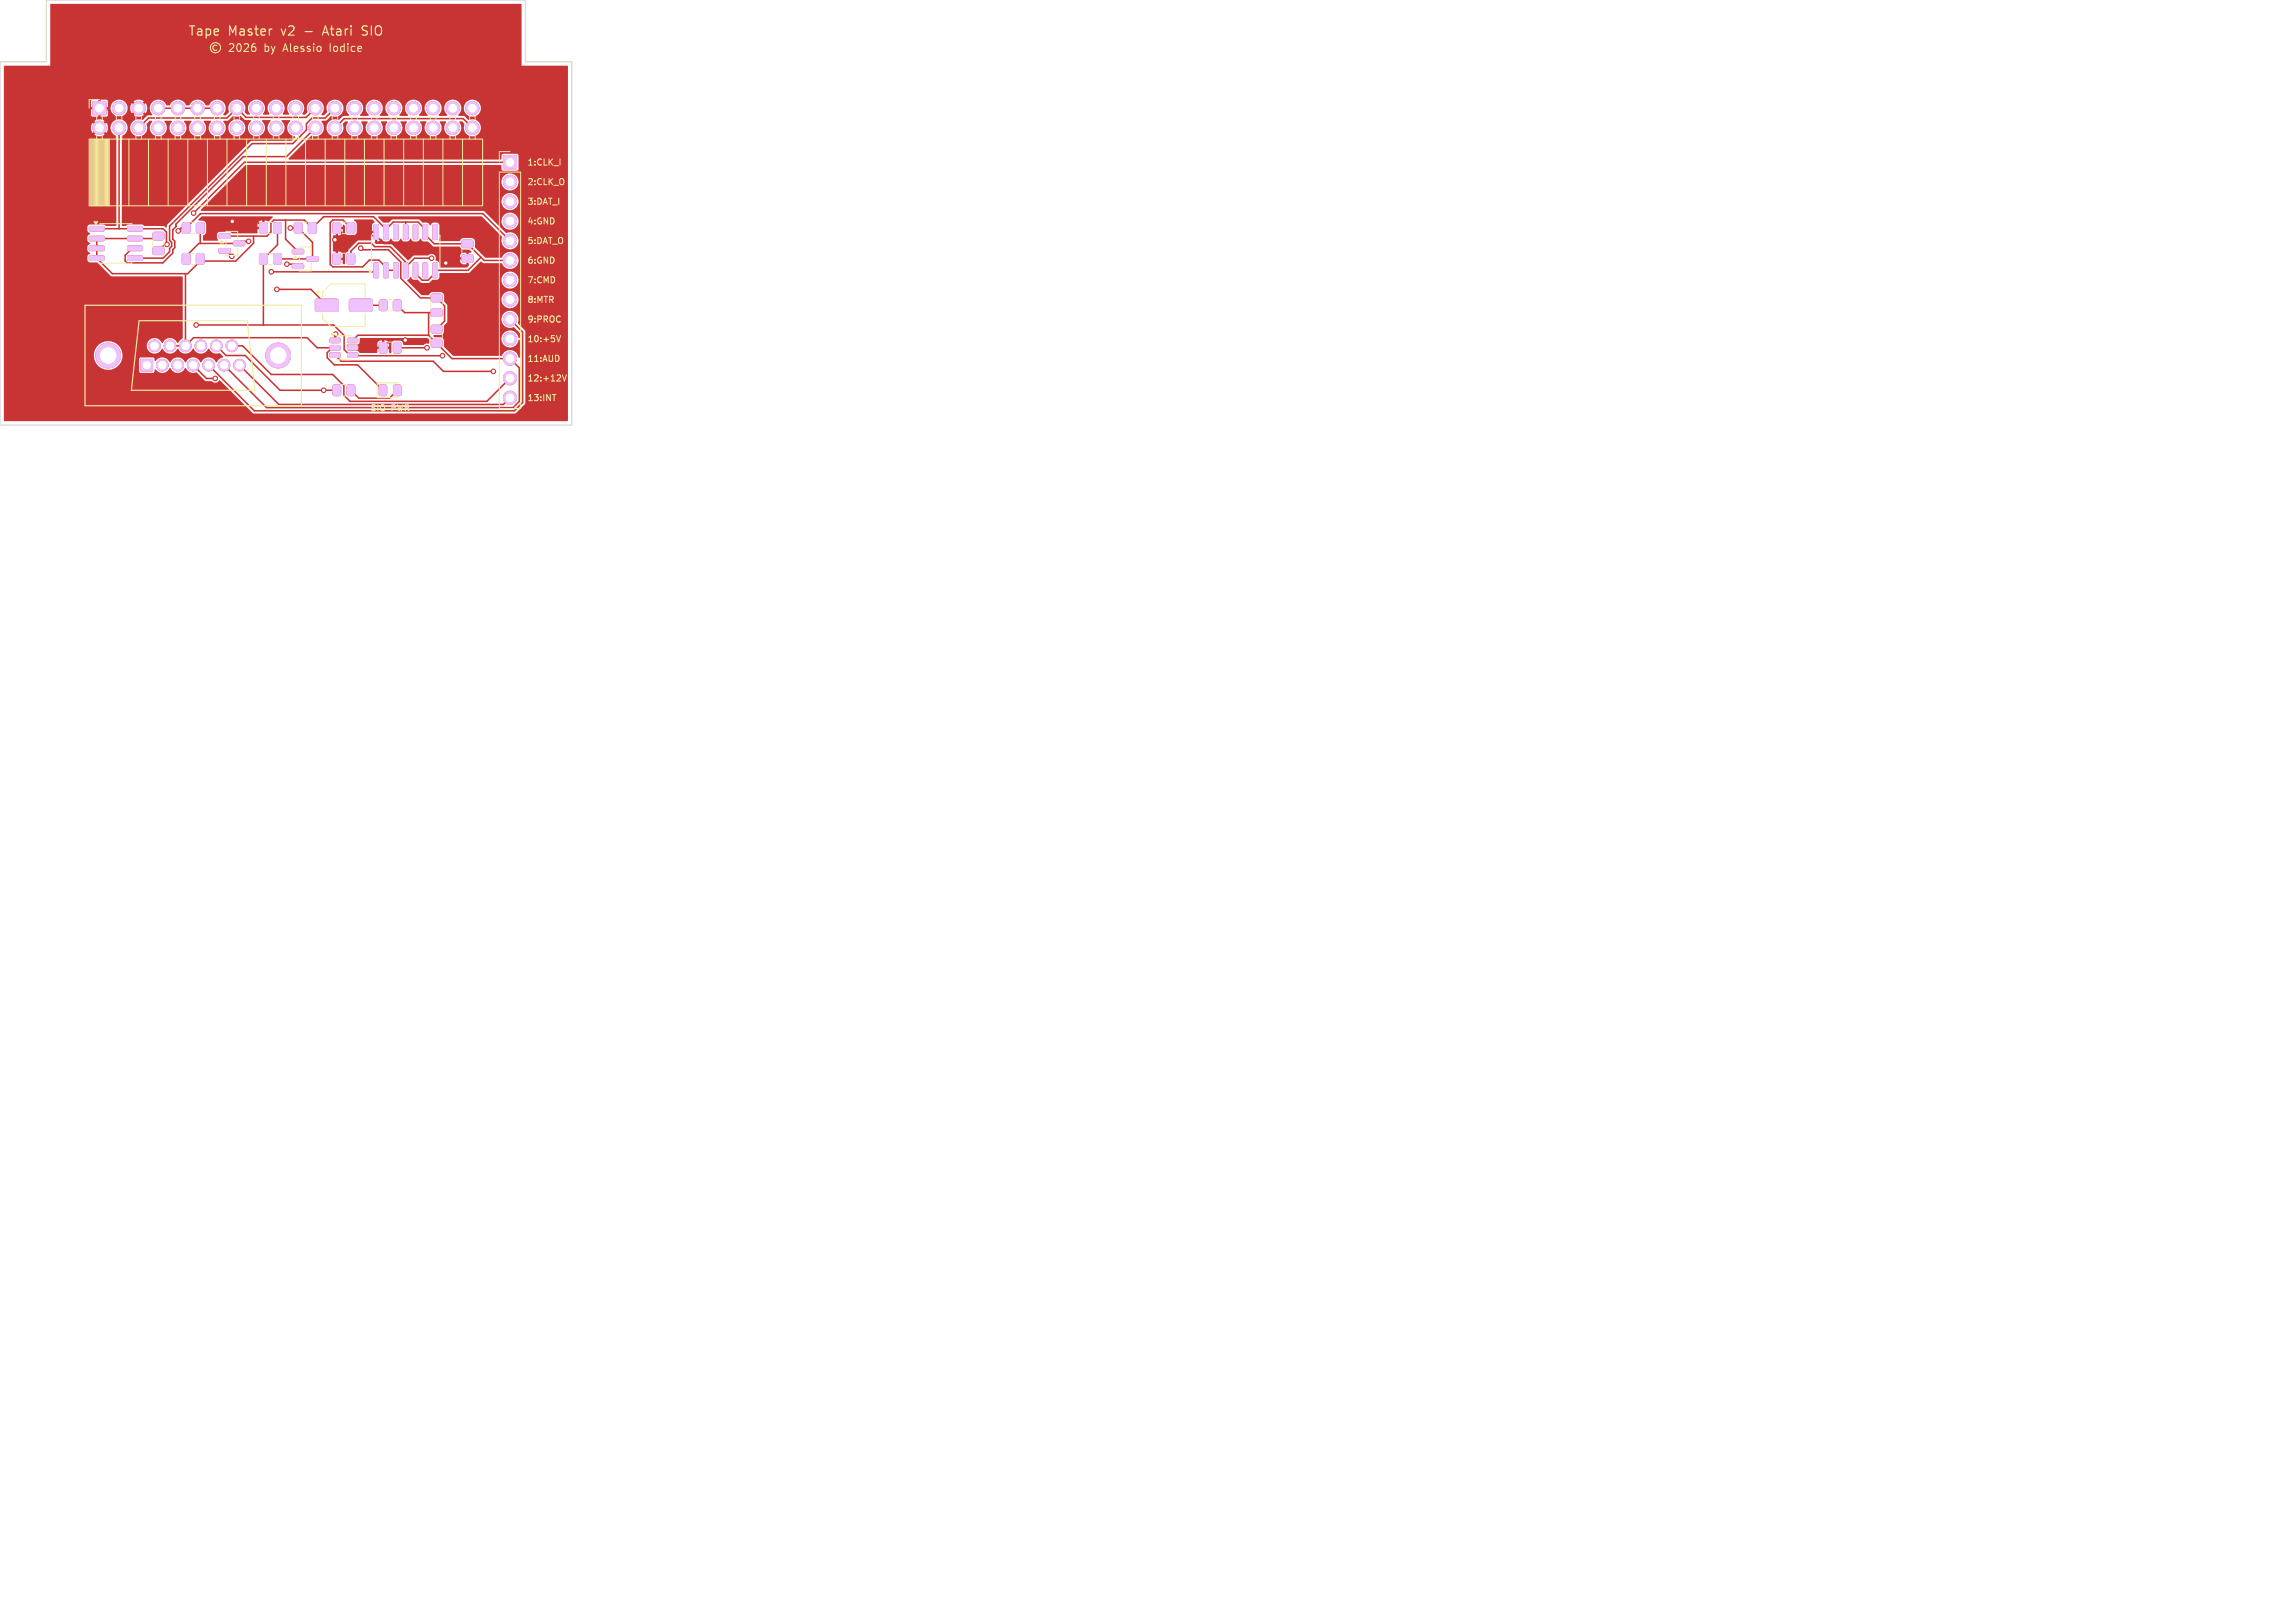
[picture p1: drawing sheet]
<svg xmlns="http://www.w3.org/2000/svg" width="297mm" height="210mm" viewBox="0 0 297 210" stroke-linecap="round" stroke-linejoin="round" font-family="sans-serif">
<defs><g id="words">
<g font-size="1.7" fill="#f2eda1">
<text x="24.3" y="4.8">Tape</text>
<text x="29.5" y="4.8">Master</text>
<text x="36.5" y="4.8">v2</text>
<text x="42.3" y="4.8">Atari</text>
<text x="47.6" y="4.8">SIO</text>
</g>
<g font-size="1.4" fill="#f2eda1">
<text x="34.3" y="6.9">by</text>
<text x="36.9" y="6.9">Alessio</text>
<text x="43.1" y="6.9">Iodice</text>
</g>
<g font-size="1.1" fill="#f2eda1">
<text x="68.2" y="21.6">1:CLK_I</text>
<text x="68.2" y="26.7">3:DAT_I</text>
<text x="68.2" y="24.1">2:CLK_O</text>
<text x="68.2" y="29.2">4:GND</text>
<text x="68.2" y="31.7">5:DAT_O</text>
<text x="68.2" y="34.3">6:GND</text>
<text x="68.2" y="36.8">7:CMD</text>
<text x="68.2" y="41.9">9:PROC</text>
<text x="68.2" y="39.4">8:MTR</text>
<text x="68.2" y="44.4">10:+5V</text>
<text x="68.2" y="47">11:AUD</text>
<text x="47.8" y="53.4">SIO</text>
<text x="50.6" y="53.4">PWR</text>
<text x="68.2" y="52.1">13:INT</text>
<text x="68.2" y="49.5">12:+12V</text>
</g>
</g></defs>
<g fill="#c83434" stroke="#c83434" stroke-width=".13">
<path d="M38.1 28.9l.7-.1 .3 .2v1l-.2 .2h-.6l-.2-.2v-.9z"/>
<path d="M40 28.9l.7-.1 .2 .2v1l-.1 .2h-.6l-.3-.2v-.9z"/>
<path d="M42.7 43.8h1.2l.1 .1v.4l-.1 .1-1.1-.1-.1-.1z"/>
<path d="M42.7 44.7h1.2l.1 .2v.3l-.1 .1h-1.1l-.1-.1z"/>
<path d="M42.7 45.7h1.2l.1 .1v.4l-.1 .1-1.1-.1-.1-.1z"/>
<path d="M45 45.7h1.2l.1 .1v.4l-.2 .1-1-.1-.1-.1z"/>
<path d="M45 44.7h1.2l.1 .2v.3l-.2 .1h-1l-.1-.1z"/>
<path d="M45 43.8h1.2l.1 .1v.4l-.2 .1-1-.1-.1-.1z"/>
<path d="M55.9 44l.2-.1h.9l.2 .3v.6l-.3 .1h-.9l-.2-.2z"/>
<path d="M55.9 42.1h.2h.9l.2 .2v.6l-.3 .2h-.9l-.2-.2z"/>
<path d="M40.9 38.8l.1-.1h2.6l.2 .3v1.1l-.2 .2h-2.6l-.2-.2z"/>
<path d="M45.3 38.8l.2-.1h2.5l.2 .3v1.1l-.2 .2h-2.6l-.2-.2z"/>
<path d="M48.4 34h.4l.2 .1v1.7l-.1 .1-.4 .1-.1-.1z"/>
<path d="M49.7 34h.4l.1 .1 .1 1.7-.1 .1-.4 .1-.1-.1z"/>
<path d="M51 34h.4l.1 .1v1.7l-.1 .1-.3 .1-.2-.1z"/>
<path d="M52.2 34h.4l.2 .1v1.7l-.1 .1-.4 .1-.1-.1z"/>
<path d="M53.5 34h.4l.2 .1v1.7l-.1 .1-.4 .1-.1-.1z"/>
<path d="M54.8 34h.4l.1 .1v1.7l-.1 .1-.3 .1-.1-.1z"/>
<path d="M56.1 34h.4l.1 .1v1.7l-.1 .1-.3 .1-.2-.1z"/>
<path d="M56.1 29.1h.4h.1v1.8l-.1 .1h-.3l-.2-.1z"/>
<path d="M54.8 29.1h.4h.1v1.8l-.1 .1h-.3l-.1-.1z"/>
<path d="M53.5 29.1h.4h.2v1.8l-.1 .1h-.4l-.1-.1z"/>
<path d="M52.2 29.1h.4h.2v1.8l-.1 .1h-.4l-.1-.1z"/>
<path d="M51 29.1h.4h.1v1.8l-.1 .1h-.3l-.2-.1z"/>
<path d="M49.7 29.1h.4h.1l.1 1.8-.1 .1h-.4l-.1-.1z"/>
<path d="M48.4 29.1h.4h.2v1.8l-.1 .1h-.4l-.1-.1z"/>
<path d="M23.6 32.9l.7-.1 .3 .2v1l-.2 .2h-.6l-.2-.2v-.9z"/>
<path d="M25.5 32.9l.7-.1 .2 .2v1l-.1 .2h-.7l-.2-.2v-.9z"/>
<path d="M33.6 32.9l.7-.1 .3 .2v1l-.2 .2h-.6l-.2-.2v-.9z"/>
<path d="M35.5 32.9l.7-.1 .2 .2v1l-.1 .2h-.7l-.2-.2v-.9z"/>
<path d="M59.8 33h.2h1.1l.1 .2v.6l-.2 .2-1.1-.1-.1-.2z"/>
<path d="M59.8 31.1h.2h1.1l.1 .2v.6l-.2 .2-1.1-.1-.1-.2z"/>
<path d="M12 13.2h1.7v1.7h-1.7z"/>
<path d="M55.8 40h.2h1.1l.1 .2v.6l-.2 .2-1.1-.1-.1-.2z"/>
<path d="M55.8 38.1h.2h1.1l.1 .2v.6l-.2 .2-1.1-.1-.1-.2z"/>
<path d="M33.6 28.9l.7-.1 .3 .2v1l-.2 .2h-.6l-.2-.2v-.9z"/>
<path d="M35.5 28.9l.7-.1 .2 .2v1l-.1 .2h-.7l-.2-.2v-.9z"/>
<path d="M19.8 32h.2h1.1l.1 .2v.6l-.2 .2-1.1-.1-.1-.2z"/>
<path d="M19.8 30.1h.2h1.1l.1 .2v.6l-.2 .2-1.1-.1-.1-.2z"/>
<path d="M37.9 32.3h1.3l.1 .1v.4l-.2 .1-1.2-.1-.1-.1z"/>
<path d="M37.9 34.2h1.3l.1 .1v.4l-.2 .1-1.2-.1-.1-.1z"/>
<path d="M39.7 33.2h1.4l.1 .2v.3l-.2 .1h-1.2l-.1-.1z"/>
<path d="M11.6 29.3h1.8l.1 .1v.4l-.2 .1h-1.7l-.1-.2z"/>
<path d="M11.6 30.6h1.8l.1 .1v.4l-.2 .1h-1.7l-.1-.2z"/>
<path d="M11.6 31.9l1.8-.1 .1 .2v.3l-.2 .1h-1.7l-.1-.1z"/>
<path d="M11.6 33.1h1.8l.1 .2v.3l-.2 .1h-1.7l-.1-.1z"/>
<path d="M16.5 33.1h1.9v.2v.3l-.1 .1h-1.7l-.1-.1z"/>
<path d="M16.5 31.9l1.9-.1v.2v.3l-.1 .1h-1.7l-.1-.1z"/>
<path d="M16.5 30.6h1.9v.1v.4l-.1 .1h-1.7l-.1-.2z"/>
<path d="M16.5 29.3h1.9v.1v.4l-.1 .1h-1.7l-.1-.2z"/>
<path d="M65.1 20.2h1.8v1.7h-1.8z"/>
<path d="M28.4 30.3h1.3l.1 .1v.4l-.2 .1-1.2-.1-.1-.1z"/>
<path d="M28.4 32.2h1.3l.1 .1v.4l-.2 .1-1.2-.1-.1-.1z"/>
<path d="M30.2 31.2h1.4l.1 .2v.3l-.2 .1h-1.2l-.1-.1z"/>
<path d="M49.1 44.4l.7-.1 .3 .2v1l-.2 .2h-.6l-.2-.2v-.9z"/>
<path d="M51 44.4l.7-.1 .2 .2v1l-.1 .2h-.7l-.2-.2v-.9z"/>
<path d="M49.1 38.9l.7-.1 .3 .2v1l-.2 .2h-.6l-.2-.2v-.9z"/>
<path d="M51 38.9l.7-.1 .2 .2v1l-.1 .2h-.7l-.2-.2v-.9z"/>
<path d="M18.3 46.5h1.4v1.5h-1.4z"/>
<path d="M49.1 49.9l.7-.1 .2 .2v1l-.1 .2h-.6l-.2-.2z"/>
<path d="M51 49.9l.7-.1 .2 .2v1l-.1 .2h-.6l-.2-.2z"/>
<path d="M43.1 28.9l.7-.1 .3 .2v1l-.2 .2h-.6l-.2-.2v-.9z"/>
<path d="M45 28.9l.7-.1 .2 .2v1l-.1 .2h-.7l-.2-.2v-.9z"/>
<path d="M43.1 32.9l.7-.1 .3 .2v1l-.2 .2h-.6l-.2-.2v-.9z"/>
<path d="M45 32.9l.7-.1 .2 .2v1l-.1 .2h-.7l-.2-.2v-.9z"/>
<path d="M43.1 49.9l.7-.1 .3 .2v1l-.2 .2h-.6l-.2-.2v-.9z"/>
<path d="M45 49.9l.7-.1 .2 .2v1l-.1 .2h-.7l-.2-.2v-.9z"/>
<path d="M23.6 28.9l.7-.1 .3 .2v1l-.2 .2h-.6l-.2-.2v-.9z"/>
<path d="M25.5 28.9l.7-.1 .2 .2v1l-.1 .2h-.7l-.2-.2v-.9z"/>
<circle cx="12.9" cy="16.5" r=".85"/>
<circle cx="15.4" cy="14" r=".85"/>
<circle cx="15.4" cy="16.5" r=".85"/>
<circle cx="17.9" cy="14" r=".85"/>
<circle cx="17.9" cy="16.5" r=".85"/>
<circle cx="20.5" cy="14" r=".85"/>
<circle cx="20.5" cy="16.5" r=".85"/>
<circle cx="23" cy="14" r=".85"/>
<circle cx="23" cy="16.5" r=".85"/>
<circle cx="25.6" cy="14" r=".85"/>
<circle cx="25.6" cy="16.5" r=".85"/>
<circle cx="28.1" cy="14" r=".85"/>
<circle cx="28.1" cy="16.5" r=".85"/>
<circle cx="30.6" cy="14" r=".85"/>
<circle cx="30.6" cy="16.5" r=".85"/>
<circle cx="33.2" cy="14" r=".85"/>
<circle cx="33.2" cy="16.5" r=".85"/>
<circle cx="35.7" cy="14" r=".85"/>
<circle cx="35.7" cy="16.5" r=".85"/>
<circle cx="38.3" cy="14" r=".85"/>
<circle cx="38.3" cy="16.5" r=".85"/>
<circle cx="40.8" cy="14" r=".85"/>
<circle cx="40.8" cy="16.5" r=".85"/>
<circle cx="43.3" cy="14" r=".85"/>
<circle cx="43.3" cy="16.5" r=".85"/>
<circle cx="45.9" cy="14" r=".85"/>
<circle cx="45.9" cy="16.5" r=".85"/>
<circle cx="48.4" cy="14" r=".85"/>
<circle cx="48.4" cy="16.5" r=".85"/>
<circle cx="51" cy="14" r=".85"/>
<circle cx="51" cy="16.5" r=".85"/>
<circle cx="53.5" cy="14" r=".85"/>
<circle cx="53.5" cy="16.5" r=".85"/>
<circle cx="56" cy="14" r=".85"/>
<circle cx="56" cy="16.5" r=".85"/>
<circle cx="58.6" cy="14" r=".85"/>
<circle cx="58.6" cy="16.5" r=".85"/>
<circle cx="61.1" cy="14" r=".85"/>
<circle cx="61.1" cy="16.5" r=".85"/>
<circle cx="66" cy="23.5" r=".85"/>
<circle cx="66" cy="26.1" r=".85"/>
<circle cx="66" cy="28.6" r=".85"/>
<circle cx="66" cy="31.2" r=".85"/>
<circle cx="66" cy="33.7" r=".85"/>
<circle cx="66" cy="36.2" r=".85"/>
<circle cx="66" cy="38.8" r=".85"/>
<circle cx="66" cy="41.3" r=".85"/>
<circle cx="66" cy="43.9" r=".85"/>
<circle cx="66" cy="46.4" r=".85"/>
<circle cx="66" cy="48.9" r=".85"/>
<circle cx="66" cy="51.5" r=".85"/>
<circle cx="20" cy="44.7" r=".75"/>
<circle cx="21" cy="47.2" r=".75"/>
<circle cx="22" cy="44.7" r=".75"/>
<circle cx="23" cy="47.2" r=".75"/>
<circle cx="24" cy="44.7" r=".75"/>
<circle cx="25" cy="47.2" r=".75"/>
<circle cx="26" cy="44.7" r=".75"/>
<circle cx="27" cy="47.2" r=".75"/>
<circle cx="28" cy="44.7" r=".75"/>
<circle cx="29" cy="47.2" r=".75"/>
<circle cx="30" cy="44.7" r=".75"/>
<circle cx="31" cy="47.2" r=".75"/>
<circle cx="14" cy="46" r="1.6"/>
<circle cx="36" cy="46" r="1.6"/>
<circle cx="30" cy="33.2" r=".3"/>
<circle cx="21.6" cy="31.6" r=".3"/>
<circle cx="37.1" cy="34.2" r=".3"/>
<circle cx="57.7" cy="34" r=".3"/>
<circle cx="30.1" cy="28.6" r=".3"/>
<circle cx="43.3" cy="31" r=".3"/>
<circle cx="52.4" cy="44" r=".3"/>
<circle cx="41.9" cy="50.5" r=".3"/>
<circle cx="46.7" cy="32.1" r=".3"/>
<circle cx="35.8" cy="37.4" r=".3"/>
<circle cx="37.6" cy="29.5" r=".3"/>
<circle cx="25" cy="27.6" r=".3"/>
<circle cx="55.3" cy="45" r=".3"/>
<circle cx="27.9" cy="49" r=".3"/>
<circle cx="43.4" cy="43.2" r=".3"/>
<circle cx="55.9" cy="33.4" r=".3"/>
<circle cx="63.8" cy="48.1" r=".3"/>
<circle cx="23.1" cy="29.9" r=".3"/>
<circle cx="25.4" cy="42.1" r=".3"/>
<circle cx="57.3" cy="46" r=".3"/>
<circle cx="35.1" cy="35.2" r=".3"/>
<circle cx="32.2" cy="31.2" r=".3"/>
</g>
<g fill="none" stroke="#c83434" stroke-width=".2">
<path d="M12.9 14h1.1v.3l.9 .9h1.9l1.1-1.2M15.4 16.5v13.1M20.5 14h7.6M40.8 16.5l-3.7 3.8h-5.6l-8.8 8.7 .1 .3-.4 .4v1.3l.2 .2v.8l-.2 .3v.4l-1.3 1.3h-4.7l-.2-.2v-.8l.9-.9h.4M40.8 14l-1.2 1.2h-7.8l-1.2-1.2-1.2 1.3h-10.2l-1.3 1.2M43.4 14l-1.3 1.3h-1.7l-.7 .7v.8l-1.8 1.8h-5.3l-10.7 10.7v1.8l.3 .3v.5l-.3 .2v.5l-.8 .8h-3.6M43.4 16.5l1.1-1.2h15.4l1.2 1.2M12.5 29.6h8.6l.4 .4v1.4l-1 1.1M20.5 30.6l-.3 .3h-7.7v2.5l2 2h9.8l1.6-1.6M21.5 31.5l.1 .1M23.1 29.9l.3-.4h.7l1.8-1.9h36.6l3.5 3.6M24 35.4v9.4"/>
<path d="M25.9 29.5v2M25.9 33.5v.3M29.1 32.5h.2l.7 .7M30.1 28.6h3.1l.9 .9M32.2 31.2h-1l-.3 .3h-5.2l-1.6 1.6v.4M32.8 30.6v.9l-2.3 2.3h-4.6M35.1 35.2h.1M35.8 37.4h4.4l2.1 2.1M35.9 29.5v2.2l-1.8 1.8v8.6M37 28.5v2.4l1.6 1.7M37.1 34.2h1.2l.3 .3M37.6 29.5h1l1.8 1.9v2.1h-4.5"/>
<path d="M43.3 31h.3M43.6 31v2.5M43.6 29.5l1 1h4.1M44.4 30.3l-.8 .7M45.4 33.5v-1l1-1h1.6l.5 .4h2l2.3 2.3M45.4 29.5l-1-1h-1.3l-.4 .3v5.4l.4 .3h3.8l.9-.8h1.2l1 .9v.4h1.2M46.7 32.1l.2 .2h3.4l1.6 1.6v2.1l2.5 2.6h2.1l1 1v2l-1 1M46.7 39.5h2.9M48.7 30.5l1 1h5.7l1.9 2h3.2M48.7 30v.5M48.7 35l-.2 .2h-13.4M50 29.7l.9-1h3.2l.9 1v.7l1.2 1.2h4.3l2.1 2.1h3.4"/>
<path d="M50 29.7v.3M50 29.7l-1.7-1.7h-6.4l-1.5 1.5-1-1h-4l-.3 .4v1.1l-.6 .6h-5.4M51.4 39.5l1 1h4.1M52.5 28.7v1.3M55.9 33.4h-2.3l-1.1 1.2v.4M57.7 33.5v.5M62.2 33.3l-1.6 1.7h-4.3v.3l-.9 1h-.8l-.8-.9v-.4M66 21h-34.4l-6.6 6.6M22 44.8h2M24 44.8l1.1-1.1h14.6l1.3 1.3h2.4M25 47.3l1.7 1.7h1.2M25.4 42.1h17.8l1.3 1.3v1.8l.8 .8h.4h11.6"/>
<path d="M28 44.8l1.2 1.2h2.5l4.5 4.5h7.4M30 44.8h1.4l3.7 3.7h8l1.4 1.4v1.2l.8 .8h17.7l3-3M31 47.3l5.1 5h29l.9-.8M43 45l-.7 .6v.7l1 .9h3l3.3 3.3M43.4 46l.8 .7h11.9l1.3 1.4h6.4M43.4 43.2v.1v.8M45.4 50.5l1 1h4l1-1M51.4 45h3.9M52.4 44l-1.8-.1-1 1.1h-4M55.5 43.4h-9.2l-.7 .7M55.5 43.4l3 3h7.5l1.2 1.2v4.3l-.8 .8h-31.9l-5.5-5.4M55.5 40.5v2.9"/>
<path d="M66 41.3l1.6 1.7v9.1l-1 1.1h-33.7l-5.9-5.9"/>
</g>
<g fill="#c83434">
<path d="M44.9 44.6h1.3l.2-.1h2.4v.4h.6v-.8h.3v.8h.6v-.4a.65 .65 0 0 0-.9-.4h-.3l-.3 .4h-2.4l.1-.2 .1-.5v-.1h8.7l.3 .3-.1 .4-.5 .1-.2 .1h-2.5h-.1a.49 .49 0 0 0-.5-.6l-.7 .1-.3 .2v1.3l-.1 .1-.3-.1v-.4h-1.5v.4l-.1 .1h-2.1l-.3-.3h-1.1l-.3-.3z"/>
<path d="M43.5 29.5l.2-.1h.6l.1-.3h.1l.1 .2 .1 .8 .1 .2 .2 .1 .7 .1a.49 .49 0 0 0 .5-.5v-1.1l-.4-.4v-.1h2.4l.3 .3-.3 .4-.1 .8h.5l.2 .2v1.2l.3-.1 .2-.3 .3 .3 .2 .1 .4-.1 .4-.3 .2 .3 .2 .1 .5-.1 .3-.3 .4 .3h.6l.3-.3 .4 .3 .5 .1 .2-.1 .2-.3 .4 .3h.6l.8 .7h3.3l.3 .3 .9 .1 .3 .3v.1h-.4l.1 1.6-.3 .3h-3.4h-.1v-.5a.39 .39 0 0 0-.4-.4h3l.3 .4 .5 .1v-.6h-.8v.1h-3h-.1l-.1-.5h3.2v.1h.8v-.6l-.5 .1-.3 .4h-3.2a.59 .59 0 0 0-.9-.1h-1.8l-.8 .6-2.2-2.1-2-.1-.1-.1v-.1v-1.1h-.4v.9h-1.8l-1.2 1.2-.1 .2-.2 .2-.1 .2v1.2l-.1 .1-.3-.1 .1-.4h-.7l-.3-.3v-.8h.3v.8h.6l.1-.4a.65 .65 0 0 0-1-.4h-.2l-.1-.1v-2h.3v-.8h.3v.8l.4-.1 .3-.4v-.3h-1z"/>
<path d="M25.7 28.4l.4-.4h9.1l.1 .1-.6 .6-.5-.1v.9l-.2 .1-.7 .1v.5h-3.2l-.4-.2h-1.4l-.2 .3v.5l.1 .2-.1 .1h-1.7h-.1v-.6l.2-.2 .2-.2v-1.1h6.6v.4h.6v-.8h-.3l-.3 .4h-6.6a.49 .49 0 0 0-.5-.5h-.4z"/>
<path d="M6.5 .5h60.9l.1 .1v7.9h5.9l.1 .1v45.8l-.1 .1h-72.8l-.1-.1v-8.5h11.6v.2a1.85 1.85 0 0 0 2.9 1.5 1.85 1.85 0 0 0 0-3.2 1.85 1.85 0 0 0-2.9 1.5h-11.6v-16.5h10.8v.5l.4 .3-.3 .3-.1 .2v.4l.4 .4-.4 .4v.5l.4 .4-.4 .3v.6l.3 .2 1 .1 1.8 1.7 9.2 .1v7.9l-.6 .7a1.1 1.1 0 0 0-1-.7 1.1 1.1 0 0 0-1 .7 1.01 1.01 0 0 0-1.4-.6 1.01 1.01 0 0 0-.4 1.5 1.01 1.01 0 0 0 1.6 .1l.2-.3a1.1 1.1 0 0 0 1 .7 1.1 1.1 0 0 0 1-.7 1.1 1.1 0 0 0 1 .7 1.1 1.1 0 0 0 1-.7 1.1 1.1 0 0 0 1 .7 1.1 1.1 0 0 0 1-.7l.1 .1a1.11 1.11 0 0 0 1.4 .5l.4 .4-.1 .2a1.29 1.29 0 0 0-.8 .6 1.1 1.1 0 0 0-1-.7 1.1 1.1 0 0 0-1 .7 1.1 1.1 0 0 0-1-.7 1.1 1.1 0 0 0-1 .7 1.1 1.1 0 0 0-1-.7 1.1 1.1 0 0 0-1 .7 1.11 1.11 0 0 0-1.9-.2l-.1-.1a.28 .28 0 0 0-.2-.4l-1.7 .1-.1 .2v1.6l.2 .2h1.6l.2-.2v-.3h.2a1.06 1.06 0 0 0 1.8-.2 1.1 1.1 0 0 0 1 .7 1.1 1.1 0 0 0 1-.7 1.2 1.2 0 0 0 1.5 .6l1 1.1h.9a.67 .67 0 0 0 1-.1l4.3 4.2 .2 .1h33.7l.2-.1 1.2-1.3v-9.2l-1-1a1.12 1.12 0 0 0-.9-1.7 1.12 1.12 0 0 0-1.1 1.5 1.23 1.23 0 0 0 1.5 .7l.8 .7v.6l-.1 .1-.1-.1a1.11 1.11 0 0 0-1.7-.7 1.11 1.11 0 0 0 .1 1.9 1.11 1.11 0 0 0 1.6-.9h.2v2.2l-.1 .1a1.18 1.18 0 0 0-1.1-1 1.18 1.18 0 0 0-1.2 .7h-6.2l-1.2-1.1-.1-.9a.5 .5 0 0 0-.4-.4h-.7l-.2-.1 .1-.1 .9-.1 .2-.1 .1-.2v-.8l.5-.5v-2.2l-.4-.5v-.3h7.4v.2a1.1 1.1 0 0 0 1.7 .8 1.1 1.1 0 0 0 0-1.9 1.1 1.1 0 0 0-1.7 .9h-7.4l-.1-.6-.4-.3h-1.1l-.4 .4h-.9l-1.9-1.9 .4-.5 .3 .3 .7 .1 .5 .4h.8l.6-.4h.6h8.3a1.1 1.1 0 0 0 1.5 1.1 1.1 1.1 0 0 0 .3-1.9 1.1 1.1 0 0 0-1.8 .6v.2h-8.3l.2-.3 .1-.6h3.8l1.5-1.5 .4 .3h2.3a1.11 1.11 0 0 0 1.8 .5 1.11 1.11 0 0 0 0-1.8 1.11 1.11 0 0 0-1.8 .5h-2.1l-1.3-1.3v-.8l-.2-.3-.2-.1h-1.2l-.4 .4h-2.7l.1-2-.1-.2-.2-.2h-.6l-.4 .4-.2-.3-.7-.1-.5-.4h-3.4l-.5 .4h-.7l-.7-.8h13.4l2.7 2.7a1.11 1.11 0 0 0 .8 1.6 1.11 1.11 0 0 0 1.3-1.3 1.11 1.11 0 0 0-1.6-.8l-1.6-1.7h1a1.1 1.1 0 0 0 1.5 1.1 1.1 1.1 0 0 0 .3-1.8 1.1 1.1 0 0 0-1.8 .6v.1h-1l-1.4-1.2h-36.4l-.1-.1 1.1-1.2h37.8a1.1 1.1 0 0 0 1.5 1.1 1.1 1.1 0 0 0 .3-1.9 1.1 1.1 0 0 0-1.8 .6v.2h-37.8l2.6-2.5h35.2v.1a1.1 1.1 0 0 0 1.7 .9 1.1 1.1 0 0 0 0-1.9 1.1 1.1 0 0 0-1.7 .9h-35.2l2.1-2.1h33h.1v.5l.2 .2h1.8l.2-.2v-1.8l-.2-.2h-1.8l-.2 .2v.5h-.1h-27.4v-.1l2.9-2.9a1.18 1.18 0 0 0 1.6-1.1h.3v.1a1.13 1.13 0 0 0 1.5 1 1.13 1.13 0 0 0 .7-1.6l.3-.3 .3 .1a1.12 1.12 0 0 0 .1 1.5 1.12 1.12 0 0 0 1.5 0 1.12 1.12 0 0 0 .1-1.5l.1-.1 .8 .1a1.12 1.12 0 0 0 0 1.5 1.12 1.12 0 0 0 1.6 0 1.12 1.12 0 0 0 .1-1.5l.1-.1 .7 .1a1.12 1.12 0 0 0 .1 1.5 1.12 1.12 0 0 0 1.5 0 1.12 1.12 0 0 0 .1-1.5l.1-.1 .8 .1a1.12 1.12 0 0 0 0 1.5 1.12 1.12 0 0 0 1.6 0 1.12 1.12 0 0 0 .1-1.5l.1-.1 .7 .1a1.12 1.12 0 0 0 0 1.5 1.12 1.12 0 0 0 1.6 0 1.12 1.12 0 0 0 .1-1.5l.1-.1 .7 .1a1.12 1.12 0 0 0 .1 1.5 1.12 1.12 0 0 0 1.5 0 1.12 1.12 0 0 0 .1-1.5l.1-.1h.3l.3 .4a1.11 1.11 0 0 0 .9 1.5 1.11 1.11 0 0 0 1.2-1.2 1.11 1.11 0 0 0-1.6-.9l-.5-.5-.8-.1 .3-.5 .1-.5h.3a1.1 1.1 0 0 0 1.6 1.1 1.1 1.1 0 0 0 .2-1.8 1.1 1.1 0 0 0-1.7 .5l-.1 .2h-.3a1.11 1.11 0 0 0-1.6-.9 1.11 1.11 0 0 0-.2 1.9l-.1 .1-1-.1a1.13 1.13 0 0 0 .1-1.6 1.13 1.13 0 0 0-1.6-.1 1.13 1.13 0 0 0 .1 1.7l-.1 .1-1.1-.1a1.13 1.13 0 0 0 .2-1.6 1.13 1.13 0 0 0-1.7-.1 1.13 1.13 0 0 0 .1 1.7l-.1 .1-1-.1a1.13 1.13 0 0 0 .2-1.6 1.13 1.13 0 0 0-1.7-.1 1.13 1.13 0 0 0 .1 1.7l-.1 .1-1.1-.1a1.13 1.13 0 0 0 .2-1.6 1.13 1.13 0 0 0-1.6-.1 1.13 1.13 0 0 0 0 1.7l-.1 .1-1-.1a1.13 1.13 0 0 0 .2-1.6 1.13 1.13 0 0 0-1.7-.1 1.13 1.13 0 0 0 .1 1.7l-.1 .1h-.7l-.5 .5a1.19 1.19 0 0 0-1.7 1h-.3l-.3-.8 .6-.1 .6-.6a1.12 1.12 0 0 0 1.6-1 1.12 1.12 0 0 0-1.6-.9 1.28 1.28 0 0 0-.5 1.4l-.4 .4h-.3a1.14 1.14 0 0 0-.6-2 1.14 1.14 0 0 0-1.2 1.6l-.4 .3h-.3a1.12 1.12 0 0 0 0-1.6 1.12 1.12 0 0 0-1.6 0 1.12 1.12 0 0 0-.1 1.5l-.1 .1h-.7a1.12 1.12 0 0 0-.1-1.6 1.12 1.12 0 0 0-1.5 0 1.12 1.12 0 0 0-.1 1.5l-.1 .1h-.8a1.12 1.12 0 0 0 0-1.6 1.12 1.12 0 0 0-1.6 0 1.12 1.12 0 0 0-.1 1.5v.1h-.3l-.3-.3a1.13 1.13 0 0 0-1.1-1.6 1.13 1.13 0 0 0-1 1.6l-.4 .4h-.3a1.15 1.15 0 0 0-.2-1.8 1.15 1.15 0 0 0-1.7 .5h-.4a1.17 1.17 0 0 0-1.1-.7 1.17 1.17 0 0 0-1 .7h-.4a1.17 1.17 0 0 0-1.1-.7 1.17 1.17 0 0 0-1.1 .7h-.4a1.12 1.12 0 0 0-1.6-.5 1.12 1.12 0 0 0-.2 1.7l-.1 .1h-.5l-.6 .6a1.12 1.12 0 0 0-1.6 1 1.12 1.12 0 0 0 1.6 1 1.28 1.28 0 0 0 .5-1.5l.4-.4 .3 .1a1.12 1.12 0 0 0-.1 1.6 1.12 1.12 0 0 0 1.6 0 1.12 1.12 0 0 0 .1-1.6l.1-.1 .8 .1a1.12 1.12 0 0 0 0 1.6 1.12 1.12 0 0 0 1.6 0 1.12 1.12 0 0 0 0-1.6l.1-.1 .9 .1a1.12 1.12 0 0 0-.1 1.6 1.12 1.12 0 0 0 1.6 0 1.12 1.12 0 0 0 0-1.6l.1-.1 .9 .1a1.12 1.12 0 0 0 .4 1.8 1.12 1.12 0 0 0 1.5-1h.3v.1a1.1 1.1 0 0 0 1.7 .9 1.1 1.1 0 0 0 0-1.9 1.1 1.1 0 0 0-1.7 .9h-.3l-.3-.8 .6-.1 .7-.6 .5 .1 .4-.1 .6 .5 .8 .1a1.12 1.12 0 0 0-.3 1.5 1.12 1.12 0 0 0 1.4 .4 1.12 1.12 0 0 0 .6-1.4l-.3-.4v-.1h1.1a1.12 1.12 0 0 0-.3 1.5 1.12 1.12 0 0 0 1.5 .4 1.12 1.12 0 0 0 .5-1.4l-.3-.4 .1-.1h1.1a1.17 1.17 0 0 0-.4 1.2 1.17 1.17 0 0 0 1 .9v.1l-.5 .4h-5.1l-.2 .1-10.7 10.7-.1 .4h-.1l-.4-.2h-2.4l-.4-.2h-1.7l-.4 .2h-.4v-11.6a1.11 1.11 0 0 0 .5-1.7 1.11 1.11 0 0 0-1.8 0 1.11 1.11 0 0 0 .5 1.7v11.6h-1.2l-.4-.2h-1.7l-.2 .1-.2 .3h-10.8v-12.9h11.3v.3l.2 .4 .4-.4 .2 .2-.4 .4a1.09 1.09 0 0 0 1.3 0l-.4-.4 .2-.2 .4 .4 .1-.1a1.09 1.09 0 0 0-.1-1.2l-.4 .4-.2-.2 .4-.4-.1-.1a1.09 1.09 0 0 0-1.2 .1l.4 .4-.2 .2-.4-.4-.2 .6h-11.3v-3.4h11.3v.8h.6v.3h-.6v.7l.2 .2h.7v-.6h.3v.6h.8l.2-.2v-.7h-.7l.1-.3h.9a1.1 1.1 0 0 0 1.1 1.2 1.1 1.1 0 0 0 1.1-1.2h.4v.4l.2 .4 .4-.5 .2 .2-.4 .5h.1a1.09 1.09 0 0 0 1.2 0l-.4-.5 .2-.2 .4 .5 .1-.1a1.09 1.09 0 0 0-.1-1.3l-.4 .5-.2-.2 .4-.5h-.1a1.09 1.09 0 0 0-1.2 0l.4 .5-.2 .2-.4-.5-.2 .6h-.4a1.1 1.1 0 0 0-1.1-1 1.1 1.1 0 0 0-1.1 1h-.9h-.1h.7v-.8l-.3-.2h-.7v.6h-.3v-.6h-.8l-.1 .2h-11.3v-4.6h6z"/>
</g>
<path d="M39.5 4.1h.9M42.1 3.3l-.4 1.2M46.9 4.5h.4M47.1 3.3l-.2 .3v.2l.2 .1M11 39.5h28v13h-28zM18 41.5h14l1 9h-16z" fill="none" stroke="#f2eda1" stroke-width=".15"/>
<g fill="none" stroke="#f2eda1" stroke-width=".13">
<path d="M11.5 18h51v8.6h-51zM11.7 18v8.6M11.8 18v8.6M11.9 18v8.6M12 18v8.6M12.1 18v8.6M12.3 18v8.6M12.4 18v8.6M12.5 18v8.6M12.5 15.1v.4M12.5 17.6v.4M12.6 18v8.6"/>
<path d="M12.7 18v8.6M12.8 18v8.6M12.9 12.9h-1.4v1.1M13 18v8.6M13.1 18v8.6M13.2 18v8.6M13.2 15.1v.4M13.2 17.6v.4M13.3 18v8.6M13.4 18v8.6M13.5 18v8.6M13.7 18v8.6"/>
<path d="M13.8 18v8.6M13.9 18v8.6M14 18v8.6M14.1 18v8.6M15 15.1v.4M15 17.6v.4M15.8 15.1v.4M15.8 17.6v.4M16.7 18v8.6M17.6 15.1v.4M17.6 17.6v.4M18.3 15.1v.4"/>
<path d="M18.3 17.6v.4M19.2 18v8.6M20.1 15.1v.4M20.1 17.6v.4M20.8 15.1v.4M20.8 17.6v.4M21.8 18v8.6M22.7 15.1v.4M22.7 17.6v.4M23.4 15.1v.4M23.4 17.6v.4M24.3 18v8.6"/>
<path d="M25.2 15.1v.4M25.2 17.6v.4M25.9 15.1v.4M25.9 17.6v.4M26.8 18v8.6M27.4 5.7a.67 .67 0 0 0 0 1 .67 .67 0 0 0 1 0 .67 .67 0 0 0 0-1M27.8 15.1v.4M27.8 17.6v.4M28.1 5.9a.34 .34 0 0 0-.6 .3 .34 .34 0 0 0 .6 .3M28.5 15.1v.4M28.5 17.6v.4M29.4 18v8.6"/>
<path d="M29.7 5.8l.4-.1 .1 .1 .1 .1-.7 .8h.7M30.3 15.1v.4M30.3 17.6v.4M30.8 5.7h.1a.53 .53 0 0 1 .3 .5 .53 .53 0 0 1-.3 .5 .66 .66 0 0 1-.1-1zM31 15.1v.4M31 17.6v.4M31.6 5.8l.4-.1 .1 .1 .1 .1-.7 .8h.7M31.9 18v8.6M32.8 15.1v.4M32.8 17.6v.4M33 5.7a.4 .4 0 0 0-.5 .4v.4l.1 .1 .3 .1 .2-.1v-.4l-.1-.1-.3-.1-.2 .2M33.5 15.1v.4"/>
<path d="M33.5 17.6v.4M34.5 18v8.6M35.4 15.1v.4M35.4 17.6v.4M36.1 15.1v.4M36.1 17.6v.4M37 18v8.6M37.9 15.1v.4M37.9 17.6v.4M38.6 15.1v.4M38.6 17.6v.4M39.5 18v8.6"/>
<path d="M40.5 15.1v.4M40.5 17.6v.4M41.2 15.1v.4M41.2 17.6v.4M42.1 18v8.6M42.7 5.7v1M43 15.1v.4M43 17.6v.4M43.7 15.1v.4M43.7 17.6v.4M44.6 18v8.6M45.5 15.1v.4"/>
<path d="M45.5 17.6v.4M46.3 15.1v.4M46.3 17.6v.4M47.2 18v8.6M48.1 15.1v.4M48.1 17.6v.4M48.8 15.1v.4M48.8 17.6v.4M49.7 18v8.6M50.6 15.1v.4M50.6 17.6v.4M51.3 15.1v.4"/>
<path d="M51.3 17.6v.4M52.2 18v8.6M53.2 15.1v.4M53.2 17.6v.4M53.9 15.1v.4M53.9 17.6v.4M54.8 18v8.6M55.7 15.1v.4M55.7 17.6v.4M56.4 15.1v.4M56.4 17.6v.4M57.3 18v8.6"/>
<path d="M58.2 15.1v.4M58.2 17.6v.4M59 15.1v.4M59 17.6v.4M59.9 18v8.6M60.8 15.1v.4M60.8 17.6v.4M61.5 15.1v.4M61.5 17.6v.4M66 19.6h-1.4v1.4M12.9 29v-.1h4.2v.1M12.9 34v.1h4.2v-.1"/>
<path d="M19.8 31.2v.6M21.2 31.2v.6M24.8 28.8h.4M24.8 30.2h.4M24.8 32.8h.4M24.8 34.2h.4M29.2 30l1.6-.1v1M29.2 31.1v.8M30.8 32.1v1l-1.6-.1M34.8 28.8h.4M34.8 30.2h.4M34.8 32.8h.4"/>
<path d="M34.8 34.2h.4M38.7 32l1.6-.1v1M38.7 33.1v.8M39.3 28.8h.4M39.3 30.2h.4M40.3 34.1v1l-1.6-.1M40.9 37.8h.6M41.2 37.5v.6M41.7 38.4v-.6l1.1-1.1h4.5v1.7M44.3 28.8h.4M44.3 30.2h.4M44.3 32.8h.4"/>
<path d="M44.3 34.2h.4M48.1 30.4v4.2M50.3 38.8h.4M55.8 39.2v.6M56.9 30.4v4.2M57.2 39.2v.6M59.8 32.2v.6M61.2 32.2v.6M64.6 22.3h2.8v30.6h-2.8zM41.7 40.6v.6l1.1 1.1h4.5v-1.7M43.6 43.5h1.8M43.6 46.5h1.8"/>
<path d="M44.3 49.8h.4M44.3 51.2h.4M50.3 44.3h.4M50.3 45.7h.4M50.3 40.2h.4M51.5 49.5h-2.7v2h2.7M55.8 43.3v.4M57.2 43.3v.4M71.5 51h.4M72 43.4l.3 .8 .2-.8M72.8 48.5l.2 .8 .3-.8"/>
</g>
<g fill="#f2eda1" stroke="#f2eda1" stroke-width=".13">
<path d="M42.8 43.2h.5l-.3 .3z"/>
<path d="M47.8 34.9l.3 .2-.3 .2z"/>
<path d="M38.2 33.1l.2 .4h-.4z"/>
<path d="M12.2 28.7h.4l-.2 .3z"/>
<path d="M28.7 31.1l.2 .4h-.4z"/>
</g>
<g fill="#efc1ff" stroke="#efc1ff" stroke-width=".13">
<path d="M38.1 28.9l.7-.1 .3 .2v1l-.2 .2h-.6l-.2-.2v-.9z"/>
<path d="M40 28.9l.7-.1 .2 .2v1l-.1 .2h-.6l-.3-.2v-.9z"/>
<path d="M42.7 43.8h1.2l.1 .1v.4l-.1 .1-1.1-.1-.1-.1z"/>
<path d="M42.7 44.7h1.2l.1 .2v.3l-.1 .1h-1.1l-.1-.1z"/>
<path d="M42.7 45.7h1.2l.1 .1v.4l-.1 .1-1.1-.1-.1-.1z"/>
<path d="M45 45.7h1.2l.1 .1v.4l-.2 .1-1-.1-.1-.1z"/>
<path d="M45 44.7h1.2l.1 .2v.3l-.2 .1h-1l-.1-.1z"/>
<path d="M45 43.8h1.2l.1 .1v.4l-.2 .1-1-.1-.1-.1z"/>
<path d="M55.9 44l.2-.1h.9l.2 .3v.6l-.3 .1h-.9l-.2-.2z"/>
<path d="M55.9 42.1h.2h.9l.2 .2v.6l-.3 .2h-.9l-.2-.2z"/>
<path d="M40.9 38.8l.1-.1h2.6l.2 .3v1.1l-.2 .2h-2.6l-.2-.2z"/>
<path d="M45.3 38.8l.2-.1h2.5l.2 .3v1.1l-.2 .2h-2.6l-.2-.2z"/>
<path d="M48.4 34h.4l.2 .1v1.7l-.1 .1-.4 .1-.1-.1z"/>
<path d="M49.7 34h.4l.1 .1 .1 1.7-.1 .1-.4 .1-.1-.1z"/>
<path d="M51 34h.4l.1 .1v1.7l-.1 .1-.3 .1-.2-.1z"/>
<path d="M52.2 34h.4l.2 .1v1.7l-.1 .1-.4 .1-.1-.1z"/>
<path d="M53.5 34h.4l.2 .1v1.7l-.1 .1-.4 .1-.1-.1z"/>
<path d="M54.8 34h.4l.1 .1v1.7l-.1 .1-.3 .1-.1-.1z"/>
<path d="M56.1 34h.4l.1 .1v1.7l-.1 .1-.3 .1-.2-.1z"/>
<path d="M56.1 29.1h.4h.1v1.8l-.1 .1h-.3l-.2-.1z"/>
<path d="M54.8 29.1h.4h.1v1.8l-.1 .1h-.3l-.1-.1z"/>
<path d="M53.5 29.1h.4h.2v1.8l-.1 .1h-.4l-.1-.1z"/>
<path d="M52.2 29.1h.4h.2v1.8l-.1 .1h-.4l-.1-.1z"/>
<path d="M51 29.1h.4h.1v1.8l-.1 .1h-.3l-.2-.1z"/>
<path d="M49.7 29.1h.4h.1l.1 1.8-.1 .1h-.4l-.1-.1z"/>
<path d="M48.4 29.1h.4h.2v1.8l-.1 .1h-.4l-.1-.1z"/>
<path d="M23.6 32.9l.7-.1 .3 .2v1l-.2 .2h-.6l-.2-.2v-.9z"/>
<path d="M25.5 32.9l.7-.1 .2 .2v1l-.1 .2h-.7l-.2-.2v-.9z"/>
<path d="M33.6 32.9l.7-.1 .3 .2v1l-.2 .2h-.6l-.2-.2v-.9z"/>
<path d="M35.5 32.9l.7-.1 .2 .2v1l-.1 .2h-.7l-.2-.2v-.9z"/>
<path d="M59.8 33h.2h1.1l.1 .2v.6l-.2 .2-1.1-.1-.1-.2z"/>
<path d="M59.8 31.1h.2h1.1l.1 .2v.6l-.2 .2-1.1-.1-.1-.2z"/>
<path d="M12 13.2h1.7v1.7h-1.7z"/>
<path d="M55.8 40h.2h1.1l.1 .2v.6l-.2 .2-1.1-.1-.1-.2z"/>
<path d="M55.8 38.1h.2h1.1l.1 .2v.6l-.2 .2-1.1-.1-.1-.2z"/>
<path d="M33.6 28.9l.7-.1 .3 .2v1l-.2 .2h-.6l-.2-.2v-.9z"/>
<path d="M35.5 28.9l.7-.1 .2 .2v1l-.1 .2h-.7l-.2-.2v-.9z"/>
<path d="M19.8 32h.2h1.1l.1 .2v.6l-.2 .2-1.1-.1-.1-.2z"/>
<path d="M19.8 30.1h.2h1.1l.1 .2v.6l-.2 .2-1.1-.1-.1-.2z"/>
<path d="M37.9 32.3h1.3l.1 .1v.4l-.2 .1-1.2-.1-.1-.1z"/>
<path d="M37.9 34.2h1.3l.1 .1v.4l-.2 .1-1.2-.1-.1-.1z"/>
<path d="M39.7 33.2h1.4l.1 .2v.3l-.2 .1h-1.2l-.1-.1z"/>
<path d="M11.6 29.3h1.8l.1 .1v.4l-.2 .1h-1.7l-.1-.2z"/>
<path d="M11.6 30.6h1.8l.1 .1v.4l-.2 .1h-1.7l-.1-.2z"/>
<path d="M11.6 31.9l1.8-.1 .1 .2v.3l-.2 .1h-1.7l-.1-.1z"/>
<path d="M11.6 33.1h1.8l.1 .2v.3l-.2 .1h-1.7l-.1-.1z"/>
<path d="M16.5 33.1h1.9v.2v.3l-.1 .1h-1.7l-.1-.1z"/>
<path d="M16.5 31.9l1.9-.1v.2v.3l-.1 .1h-1.7l-.1-.1z"/>
<path d="M16.5 30.6h1.9v.1v.4l-.1 .1h-1.7l-.1-.2z"/>
<path d="M16.5 29.3h1.9v.1v.4l-.1 .1h-1.7l-.1-.2z"/>
<path d="M65.1 20.2h1.8v1.7h-1.8z"/>
<path d="M28.4 30.3h1.3l.1 .1v.4l-.2 .1-1.2-.1-.1-.1z"/>
<path d="M28.4 32.2h1.3l.1 .1v.4l-.2 .1-1.2-.1-.1-.1z"/>
<path d="M30.2 31.2h1.4l.1 .2v.3l-.2 .1h-1.2l-.1-.1z"/>
<path d="M49.1 44.4l.7-.1 .3 .2v1l-.2 .2h-.6l-.2-.2v-.9z"/>
<path d="M51 44.4l.7-.1 .2 .2v1l-.1 .2h-.7l-.2-.2v-.9z"/>
<path d="M49.1 38.9l.7-.1 .3 .2v1l-.2 .2h-.6l-.2-.2v-.9z"/>
<path d="M51 38.9l.7-.1 .2 .2v1l-.1 .2h-.7l-.2-.2v-.9z"/>
<path d="M18.3 46.5h1.4v1.5h-1.4z"/>
<path d="M49.1 49.9l.7-.1 .2 .2v1l-.1 .2h-.6l-.2-.2z"/>
<path d="M51 49.9l.7-.1 .2 .2v1l-.1 .2h-.6l-.2-.2z"/>
<path d="M43.1 28.9l.7-.1 .3 .2v1l-.2 .2h-.6l-.2-.2v-.9z"/>
<path d="M45 28.9l.7-.1 .2 .2v1l-.1 .2h-.7l-.2-.2v-.9z"/>
<path d="M43.1 32.9l.7-.1 .3 .2v1l-.2 .2h-.6l-.2-.2v-.9z"/>
<path d="M45 32.9l.7-.1 .2 .2v1l-.1 .2h-.7l-.2-.2v-.9z"/>
<path d="M43.1 49.9l.7-.1 .3 .2v1l-.2 .2h-.6l-.2-.2v-.9z"/>
<path d="M45 49.9l.7-.1 .2 .2v1l-.1 .2h-.7l-.2-.2v-.9z"/>
<path d="M23.6 28.9l.7-.1 .3 .2v1l-.2 .2h-.6l-.2-.2v-.9z"/>
<path d="M25.5 28.9l.7-.1 .2 .2v1l-.1 .2h-.7l-.2-.2v-.9z"/>
<circle cx="12.9" cy="16.5" r=".85"/>
<circle cx="15.4" cy="14" r=".85"/>
<circle cx="15.4" cy="16.5" r=".85"/>
<circle cx="17.9" cy="14" r=".85"/>
<circle cx="17.9" cy="16.5" r=".85"/>
<circle cx="20.5" cy="14" r=".85"/>
<circle cx="20.5" cy="16.5" r=".85"/>
<circle cx="23" cy="14" r=".85"/>
<circle cx="23" cy="16.5" r=".85"/>
<circle cx="25.6" cy="14" r=".85"/>
<circle cx="25.6" cy="16.5" r=".85"/>
<circle cx="28.1" cy="14" r=".85"/>
<circle cx="28.1" cy="16.5" r=".85"/>
<circle cx="30.6" cy="14" r=".85"/>
<circle cx="30.6" cy="16.5" r=".85"/>
<circle cx="33.2" cy="14" r=".85"/>
<circle cx="33.2" cy="16.5" r=".85"/>
<circle cx="35.7" cy="14" r=".85"/>
<circle cx="35.7" cy="16.5" r=".85"/>
<circle cx="38.3" cy="14" r=".85"/>
<circle cx="38.3" cy="16.5" r=".85"/>
<circle cx="40.8" cy="14" r=".85"/>
<circle cx="40.8" cy="16.5" r=".85"/>
<circle cx="43.3" cy="14" r=".85"/>
<circle cx="43.3" cy="16.5" r=".85"/>
<circle cx="45.9" cy="14" r=".85"/>
<circle cx="45.9" cy="16.5" r=".85"/>
<circle cx="48.4" cy="14" r=".85"/>
<circle cx="48.4" cy="16.5" r=".85"/>
<circle cx="51" cy="14" r=".85"/>
<circle cx="51" cy="16.5" r=".85"/>
<circle cx="53.5" cy="14" r=".85"/>
<circle cx="53.5" cy="16.5" r=".85"/>
<circle cx="56" cy="14" r=".85"/>
<circle cx="56" cy="16.5" r=".85"/>
<circle cx="58.6" cy="14" r=".85"/>
<circle cx="58.6" cy="16.5" r=".85"/>
<circle cx="61.1" cy="14" r=".85"/>
<circle cx="61.1" cy="16.5" r=".85"/>
<circle cx="66" cy="23.5" r=".85"/>
<circle cx="66" cy="26.1" r=".85"/>
<circle cx="66" cy="28.6" r=".85"/>
<circle cx="66" cy="31.2" r=".85"/>
<circle cx="66" cy="33.7" r=".85"/>
<circle cx="66" cy="36.2" r=".85"/>
<circle cx="66" cy="38.8" r=".85"/>
<circle cx="66" cy="41.3" r=".85"/>
<circle cx="66" cy="43.9" r=".85"/>
<circle cx="66" cy="46.4" r=".85"/>
<circle cx="66" cy="48.9" r=".85"/>
<circle cx="66" cy="51.5" r=".85"/>
<circle cx="20" cy="44.7" r=".75"/>
<circle cx="21" cy="47.2" r=".75"/>
<circle cx="22" cy="44.7" r=".75"/>
<circle cx="23" cy="47.2" r=".75"/>
<circle cx="24" cy="44.7" r=".75"/>
<circle cx="25" cy="47.2" r=".75"/>
<circle cx="26" cy="44.7" r=".75"/>
<circle cx="27" cy="47.2" r=".75"/>
<circle cx="28" cy="44.7" r=".75"/>
<circle cx="29" cy="47.2" r=".75"/>
<circle cx="30" cy="44.7" r=".75"/>
<circle cx="31" cy="47.2" r=".75"/>
<circle cx="14" cy="46" r="1.6"/>
<circle cx="36" cy="46" r="1.6"/>
</g>
<path d="M6 0h62v8h6v47h-74v-47h6z" fill="none" stroke="#d0d2cd" stroke-width=".15"/>
<g fill="#fff" stroke="#fff" stroke-width=".13">
<circle cx="30" cy="33.2" r=".15"/>
<circle cx="21.6" cy="31.6" r=".15"/>
<circle cx="37.1" cy="34.2" r=".15"/>
<circle cx="57.7" cy="34" r=".15"/>
<circle cx="30.1" cy="28.6" r=".15"/>
<circle cx="43.3" cy="31" r=".15"/>
<circle cx="52.4" cy="44" r=".15"/>
<circle cx="41.9" cy="50.5" r=".15"/>
<circle cx="46.7" cy="32.1" r=".15"/>
<circle cx="35.8" cy="37.4" r=".15"/>
<circle cx="37.6" cy="29.5" r=".15"/>
<circle cx="25" cy="27.6" r=".15"/>
<circle cx="55.3" cy="45" r=".15"/>
<circle cx="27.9" cy="49" r=".15"/>
<circle cx="43.4" cy="43.2" r=".15"/>
<circle cx="55.9" cy="33.4" r=".15"/>
<circle cx="63.8" cy="48.1" r=".15"/>
<circle cx="23.1" cy="29.9" r=".15"/>
<circle cx="25.4" cy="42.1" r=".15"/>
<circle cx="57.3" cy="46" r=".15"/>
<circle cx="35.1" cy="35.2" r=".15"/>
<circle cx="32.2" cy="31.2" r=".15"/>
<circle cx="12.9" cy="14" r=".5"/>
<circle cx="12.9" cy="16.5" r=".5"/>
<circle cx="15.4" cy="14" r=".5"/>
<circle cx="15.4" cy="16.5" r=".5"/>
<circle cx="17.9" cy="14" r=".5"/>
<circle cx="17.9" cy="16.5" r=".5"/>
<circle cx="20.5" cy="14" r=".5"/>
<circle cx="20.5" cy="16.5" r=".5"/>
<circle cx="23" cy="14" r=".5"/>
<circle cx="23" cy="16.5" r=".5"/>
<circle cx="25.6" cy="14" r=".5"/>
<circle cx="25.6" cy="16.5" r=".5"/>
<circle cx="28.1" cy="14" r=".5"/>
<circle cx="28.1" cy="16.5" r=".5"/>
<circle cx="30.6" cy="14" r=".5"/>
<circle cx="30.6" cy="16.5" r=".5"/>
<circle cx="33.2" cy="14" r=".5"/>
<circle cx="33.2" cy="16.5" r=".5"/>
<circle cx="35.7" cy="14" r=".5"/>
<circle cx="35.7" cy="16.5" r=".5"/>
<circle cx="38.3" cy="14" r=".5"/>
<circle cx="38.3" cy="16.5" r=".5"/>
<circle cx="40.8" cy="14" r=".5"/>
<circle cx="40.8" cy="16.5" r=".5"/>
<circle cx="43.3" cy="14" r=".5"/>
<circle cx="43.3" cy="16.5" r=".5"/>
<circle cx="45.9" cy="14" r=".5"/>
<circle cx="45.9" cy="16.5" r=".5"/>
<circle cx="48.4" cy="14" r=".5"/>
<circle cx="48.4" cy="16.5" r=".5"/>
<circle cx="51" cy="14" r=".5"/>
<circle cx="51" cy="16.5" r=".5"/>
<circle cx="53.5" cy="14" r=".5"/>
<circle cx="53.5" cy="16.5" r=".5"/>
<circle cx="56" cy="14" r=".5"/>
<circle cx="56" cy="16.5" r=".5"/>
<circle cx="58.6" cy="14" r=".5"/>
<circle cx="58.6" cy="16.5" r=".5"/>
<circle cx="61.1" cy="14" r=".5"/>
<circle cx="61.1" cy="16.5" r=".5"/>
<circle cx="66" cy="21" r=".5"/>
<circle cx="66" cy="23.5" r=".5"/>
<circle cx="66" cy="26.1" r=".5"/>
<circle cx="66" cy="28.6" r=".5"/>
<circle cx="66" cy="31.2" r=".5"/>
<circle cx="66" cy="33.7" r=".5"/>
<circle cx="66" cy="36.2" r=".5"/>
<circle cx="66" cy="38.8" r=".5"/>
<circle cx="66" cy="41.3" r=".5"/>
<circle cx="66" cy="43.9" r=".5"/>
<circle cx="66" cy="46.4" r=".5"/>
<circle cx="66" cy="48.9" r=".5"/>
<circle cx="66" cy="51.5" r=".5"/>
<circle cx="19" cy="47.3" r=".47"/>
<circle cx="20" cy="44.7" r=".47"/>
<circle cx="21" cy="47.3" r=".47"/>
<circle cx="22" cy="44.7" r=".47"/>
<circle cx="23" cy="47.3" r=".47"/>
<circle cx="24" cy="44.7" r=".47"/>
<circle cx="25" cy="47.3" r=".47"/>
<circle cx="26" cy="44.7" r=".47"/>
<circle cx="27" cy="47.3" r=".47"/>
<circle cx="28" cy="44.7" r=".47"/>
<circle cx="29" cy="47.3" r=".47"/>
<circle cx="30" cy="44.7" r=".47"/>
<circle cx="31" cy="47.3" r=".47"/>
<circle cx="14" cy="46" r="1"/>
<circle cx="36" cy="46" r="1"/>
</g>
<use href="#words"/>
</svg>
